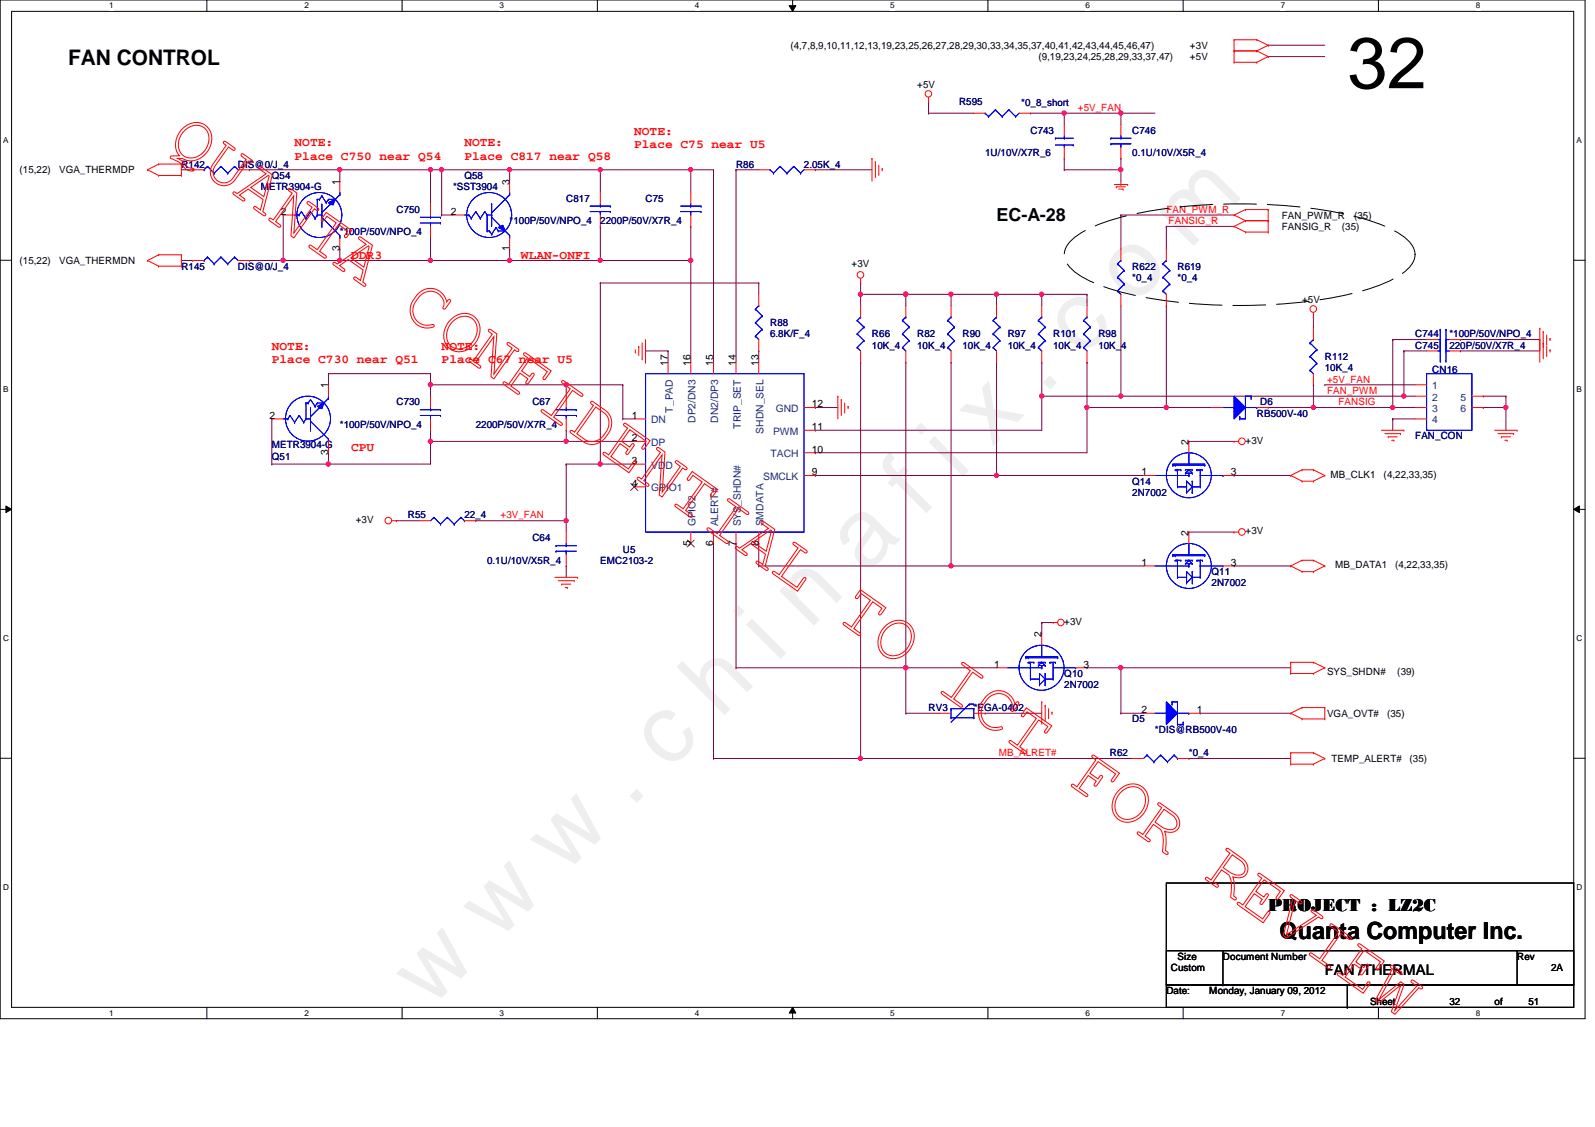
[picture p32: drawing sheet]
<svg xmlns="http://www.w3.org/2000/svg" width="297mm" height="210mm" viewBox="0 0 297 210" stroke-linecap="round" stroke-linejoin="round" font-family="sans-serif">
<defs><g id="words">
<text font-size="17.6" fill="#f0f" x="80.1" y="188" transform="rotate(-45 80.1 188)">w w w . c h i n a f i x . c o m</text>
<text font-size="13.5" x="250.9" y="16.4">32</text>
<text font-size="4.4" x="238.3" y="174.8">Quanta Computer Inc.</text>
<text font-size="4" x="12.7" y="12.1">FAN CONTROL</text>
<g font-size="3.3">
<text x="185.6" y="41.1">EC-A-28</text>
<text x="236.2" y="169.6">PROJECT : LZ2C</text>
</g>
<text font-size="2.7" x="246.7" y="181.7">FAN /THERMAL</text>
<g font-size="2.3" fill="#f00">
<text x="54.9" y="27.2">NOTE:</text>
<text x="54.9" y="29.7">Place C750 near Q54</text>
<text x="86.5" y="27.2">NOTE:</text>
<text x="86.5" y="29.7">Place C817 near Q58</text>
<text x="118.1" y="25.1">NOTE:</text>
<text x="118.1" y="27.6">Place C75 near U5</text>
<text x="65.4" y="48.3">DDR3</text>
<text x="97" y="48.3">WLAN-ONFI</text>
<text x="50.6" y="65.1">NOTE:</text>
<text x="82.3" y="65.1">NOTE:</text>
<text x="50.6" y="67.6">Place C730 near Q51</text>
<text x="82.3" y="67.6">Place C67 near U5</text>
<text x="65.4" y="84.1">CPU</text>
</g>
<g font-size="1.9">
<text x="147.2" y="9.1">(4,7,8,9,10,11,12,13,19,23,25,26,27,28,29,30,33,34,35,37,40,41,42,43,44,45,46,47)</text>
<text x="193.4" y="11.2">(9,19,23,24,25,28,29,33,37,47)</text>
<text x="221.6" y="9.1">+3V</text>
<text x="221.6" y="11.2">+5V</text>
<text x="170.8" y="16.5">+5V</text>
<text x="3.6" y="32.3">(15,22)</text>
<text x="11" y="32.3">VGA_THERMDP</text>
<text x="63.2" y="34.4" transform="rotate(-90 63.2 34.4)">1</text>
<text x="94.9" y="34.4" transform="rotate(-90 94.9 34.4)">3</text>
<text x="52.3" y="40">2</text>
<text x="83.9" y="40">2</text>
<text x="238.7" y="40.7">FAN_PWM_R</text>
<text x="252.2" y="40.7">(35)</text>
<text x="63.2" y="46.8" transform="rotate(-90 63.2 46.8)">3</text>
<text x="94.9" y="46.8" transform="rotate(-90 94.9 46.8)">1</text>
<text x="238.7" y="42.8">FANSIG_R</text>
<text x="249.9" y="42.8">(35)</text>
<text x="3.6" y="49.1">(15,22)</text>
<text x="11" y="49.1">VGA_THERMDN</text>
<text x="158.6" y="49.8">+3V</text>
<text x="242.5" y="56.5">+5V</text>
<text x="124.4" y="68.1" transform="rotate(-90 124.4 68.1)">17</text>
<text x="128.6" y="68.1" transform="rotate(-90 128.6 68.1)">16</text>
<text x="132.8" y="68.1" transform="rotate(-90 132.8 68.1)">15</text>
<text x="137" y="68.1" transform="rotate(-90 137 68.1)">14</text>
<text x="141.3" y="68.1" transform="rotate(-90 141.3 68.1)">13</text>
<text x="50.2" y="78">2</text>
<text x="61.1" y="72.3" transform="rotate(-90 61.1 72.3)">1</text>
<text x="117.7" y="78">1</text>
<text x="151.2" y="75.9">12</text>
<text x="117.7" y="82.2">2</text>
<text x="151.2" y="80.1">11</text>
<text x="221.4" y="82.8" transform="rotate(-90 221.4 82.8)">2</text>
<text x="231.9" y="82.7">+3V</text>
<text x="61.1" y="84.8" transform="rotate(-90 61.1 84.8)">3</text>
<text x="117.7" y="86.4">3</text>
<text x="151.2" y="88.5">9</text>
<text x="151.2" y="84.3">10</text>
<text x="212.6" y="88.5">1</text>
<text x="229.2" y="88.5">3</text>
<text x="247.8" y="89">MB_CLK1</text>
<text x="257.7" y="89">(4,22,33,35)</text>
<text x="117.7" y="90.6">4</text>
<text x="66.2" y="97.4">+3V</text>
<text x="128.6" y="101.6" transform="rotate(-90 128.6 101.6)">5</text>
<text x="132.8" y="101.6" transform="rotate(-90 132.8 101.6)">6</text>
<text x="137" y="101.6" transform="rotate(-90 137 101.6)">7</text>
<text x="141.3" y="101.6" transform="rotate(-90 141.3 101.6)">8</text>
<text x="221.4" y="99.7" transform="rotate(-90 221.4 99.7)">2</text>
<text x="231.9" y="99.5">+3V</text>
<text x="212.6" y="105.4">1</text>
<text x="229.2" y="105.4">3</text>
<text x="248.6" y="105.8">MB_DATA1</text>
<text x="259.8" y="105.8">(4,22,33,35)</text>
<text x="194" y="118.7" transform="rotate(-90 194 118.7)">2</text>
<text x="198.2" y="116.4">+3V</text>
<text x="185.1" y="124.3">1</text>
<text x="201.8" y="124.3">3</text>
<text x="247.1" y="125.6">SYS_SHDN#</text>
<text x="260.2" y="125.6">(39)</text>
<text x="212.6" y="132.8">2</text>
<text x="222.9" y="132.8">1</text>
<text x="247.1" y="133.5">VGA_OVT#</text>
<text x="258.3" y="133.5">(35)</text>
<text x="248" y="141.9">TEMP_ALERT#</text>
<text x="262.5" y="141.9">(35)</text>
<text x="219.3" y="178.8">Size</text>
<text x="227.8" y="178.8">Document Number</text>
<text x="282.5" y="178.8">Rev</text>
<text x="217.2" y="185.1">Date:</text>
<text x="218.1" y="180.9">Custom</text>
<text x="225.2" y="185.1">Monday, January 09, 2012</text>
<text x="288.9" y="180.9">2A</text>
<text x="255.1" y="187.2">Sheet</text>
<text x="269.9" y="187.2">32</text>
<text x="278.3" y="187.2">of</text>
<text x="284.6" y="187.2">51</text>
</g>
<g font-size="1.9" fill="#000080">
<text x="178.6" y="19.6">R595</text>
<text x="190.2" y="19.8">*0_8_short</text>
<text x="183.5" y="29.1">1U/10V/X7R_6</text>
<text x="191.9" y="24.9">C743</text>
<text x="210.9" y="24.9">C746</text>
<text x="210.9" y="29.1">0.1U/10V/X5R_4</text>
<text x="33.8" y="31.2">R142</text>
<text x="44.3" y="31.2">DIS@0/J_4</text>
<text x="48.6" y="35.4">METR3904-G</text>
<text x="50.6" y="33.3">Q54</text>
<text x="84.4" y="35.4">*SST3904</text>
<text x="86.5" y="33.3">Q58</text>
<text x="137.1" y="31.2">R86</text>
<text x="149.7" y="31.2">2.05K_4</text>
<text x="73.8" y="39.7">C750</text>
<text x="94.9" y="41.7">*100P/50V/NPO_4</text>
<text x="105.4" y="37.5">C817</text>
<text x="111.8" y="41.7">2200P/50V/X7R_4</text>
<text x="120.2" y="37.5">C75</text>
<text x="63.3" y="43.9">*100P/50V/NPO_4</text>
<text x="33.8" y="50.2">R145</text>
<text x="44.3" y="50.2">DIS@0/J_4</text>
<text x="210.9" y="50.2">R622</text>
<text x="210.9" y="52.3">*0_4</text>
<text x="219.3" y="50.2">R619</text>
<text x="219.3" y="52.3">*0_4</text>
<text x="143.4" y="60.7">R88</text>
<text x="143.4" y="62.8">6.8K/F_4</text>
<text x="162.4" y="62.8">R66</text>
<text x="162.4" y="64.9">10K_4</text>
<text x="170.8" y="62.8">R82</text>
<text x="170.8" y="64.9">10K_4</text>
<text x="179.2" y="62.8">R90</text>
<text x="179.2" y="64.9">10K_4</text>
<text x="187.7" y="62.8">R97</text>
<text x="187.7" y="64.9">10K_4</text>
<text x="196.1" y="62.8">R101</text>
<text x="196.1" y="64.9">10K_4</text>
<text x="204.6" y="62.8">R98</text>
<text x="204.6" y="64.9">10K_4</text>
<text x="263.6" y="64.9">C745</text>
<text x="263.6" y="62.8">C744</text>
<text x="269.9" y="64.9">220P/50V/X7R_4</text>
<text x="269.9" y="62.8">*100P/50V/NPO_4</text>
<text x="246.7" y="67.1">R112</text>
<text x="246.7" y="69.2">10K_4</text>
<text x="266.7" y="69.4">CN16</text>
<text x="73.8" y="75.5">C730</text>
<text x="99.1" y="75.5">C67</text>
<text x="234.1" y="77.6">RB500V-40</text>
<text x="234.7" y="75.5">D6</text>
<text x="50.6" y="83.5">METR3904-G</text>
<text x="63.3" y="79.7">*100P/50V/NPO_4</text>
<text x="88.6" y="79.7">2200P/50V/X7R_4</text>
<text x="263.6" y="81.8">FAN_CON</text>
<text x="50.6" y="85.6">Q51</text>
<text x="210.9" y="90.3">Q14</text>
<text x="210.9" y="92.4">2N7002</text>
<text x="75.9" y="96.6">R55</text>
<text x="86.5" y="96.6">22_4</text>
<text x="99.1" y="100.8">C64</text>
<text x="90.7" y="105">0.1U/10V/X5R_4</text>
<text x="111.8" y="105">EMC2103-2</text>
<text x="116" y="102.9">U5</text>
<text x="225.6" y="107.1">Q11</text>
<text x="225.6" y="109.2">2N7002</text>
<text x="198.2" y="126.1">Q10</text>
<text x="198.2" y="128.2">2N7002</text>
<text x="172.9" y="132.4">RV3</text>
<text x="181.4" y="132.4">*EGA-0402</text>
<text x="210.9" y="134.5">D5</text>
<text x="215.1" y="136.6">*DIS@RB500V-40</text>
<text x="206.7" y="140.8">R62</text>
<text x="221.4" y="140.8">*0_4</text>
</g>
<g font-size="1.9" fill="#f00">
<text x="200.7" y="20.7">+5V_FAN</text>
<text x="217.2" y="39.6">FAN_PWM_R</text>
<text x="217.6" y="41.7">FANSIG_R</text>
<text x="247.1" y="71.2">+5V_FAN</text>
<text x="247.1" y="73.4">FAN_PWM</text>
<text x="249.3" y="75.5">FANSIG</text>
<text x="93.2" y="96.6">+3V_FAN</text>
<text x="186" y="140.8">MB_ALRET#</text>
</g>
<g font-size="1.9" fill="#004080">
<text x="125.3" y="76.8" transform="rotate(-90 125.3 76.8)">T_PAD</text>
<text x="144.5" y="76.8">GND</text>
<text x="266.7" y="72.5">1</text>
<text x="266.7" y="74.6">2</text>
<text x="266.7" y="76.8">3</text>
<text x="272" y="74.6">5</text>
<text x="272" y="76.8">6</text>
<text x="121.3" y="78.9">DN</text>
<text x="121.3" y="83.1">DP</text>
<text x="129.5" y="78.8" transform="rotate(-90 129.5 78.8)">DP2/DN3</text>
<text x="133.8" y="78.8" transform="rotate(-90 133.8 78.8)">DN2/DP3</text>
<text x="138" y="79.8" transform="rotate(-90 138 79.8)">TRIP_SET</text>
<text x="142.2" y="80.8" transform="rotate(-90 142.2 80.8)">SHDN_SEL</text>
<text x="144" y="81">PWM</text>
<text x="266.7" y="78.9">4</text>
<text x="121.3" y="87.3">VDD</text>
<text x="142.2" y="89.4">SMCLK</text>
<text x="143.5" y="85.2">TACH</text>
<text x="121.3" y="91.5">GPIO1</text>
<text x="129.5" y="98" transform="rotate(-90 129.5 98)">GPIO2</text>
<text x="133.8" y="98" transform="rotate(-90 133.8 98)">ALERT#</text>
<text x="138" y="98" transform="rotate(-90 138 98)">SYS_SHDN#</text>
<text x="142.2" y="98" transform="rotate(-90 142.2 98)">SMDATA</text>
</g>
<g font-size="1.5">
<text x="20.3" y="1.6">1</text>
<text x="56.7" y="1.6">2</text>
<text x="93" y="1.6">3</text>
<text x="129.4" y="1.6">4</text>
<text x="165.8" y="1.6">5</text>
<text x="202.1" y="1.6">6</text>
<text x="238.5" y="1.6">7</text>
<text x="274.9" y="1.6">8</text>
<text x=".6" y="26.6">A</text>
<text x="293.6" y="26.6">A</text>
<text x=".6" y="73">B</text>
<text x="293.6" y="73">B</text>
<text x=".6" y="119.4">C</text>
<text x="293.6" y="119.4">C</text>
<text x=".6" y="165.7">D</text>
<text x="293.6" y="165.7">D</text>
<text x="20.3" y="189.2">1</text>
<text x="56.7" y="189.2">2</text>
<text x="93" y="189.2">3</text>
<text x="129.4" y="189.2">4</text>
<text x="165.8" y="189.2">5</text>
<text x="202.1" y="189.2">6</text>
<text x="238.5" y="189.2">7</text>
<text x="274.9" y="189.2">8</text>
</g>
</g></defs>
<path d="M0 0h295.2v189.7h-295.2zM2.2 2.1h290.9v185.5h-290.9z" fill="none" stroke="#000" stroke-width=".19"/>
<g fill="#fff">
<path d="M20.3 .2h.8v1.7h-.8z"/>
<path d="M20.3 187.8h.8v1.7h-.8z"/>
</g>
<path d="M38.5 0v2.1M38.5 187.6v2.1" fill="none" stroke="#000" stroke-width=".19"/>
<g fill="#fff">
<path d="M56.7 .2h.8v1.7h-.8z"/>
<path d="M56.7 187.8h.8v1.7h-.8z"/>
</g>
<path d="M74.9 0v2.1" fill="none" stroke="#000" stroke-width=".19"/>
<path d="M93 .2h.8v1.7h-.8z" fill="#fff"/>
<path d="M111.2 0v2.1" fill="none" stroke="#000" stroke-width=".19"/>
<path d="M129.4 .2h.8v1.7h-.8z" fill="#fff"/>
<path d="M147 1.1h1.2l-.6 1zM147.6 0v2.1" fill="none" stroke="#000" stroke-width=".19"/>
<path d="M147 1.1h1.2l-.6 1z" fill="#000"/>
<path d="M165.8 .2h.8v1.7h-.8z" fill="#fff"/>
<path d="M184 0v2.1" fill="none" stroke="#000" stroke-width=".19"/>
<path d="M202.1 .2h.8v1.7h-.8z" fill="#fff"/>
<path d="M220.3 0v2.1" fill="none" stroke="#000" stroke-width=".19"/>
<g fill="#fff">
<path d="M238.5 .2h.8v1.7h-.8z"/>
<path d="M238.5 187.8h.8v1.7h-.8z"/>
</g>
<path d="M256.7 0v2.1M256.7 187.6v2.1" fill="none" stroke="#000" stroke-width=".19"/>
<g fill="#fff">
<path d="M274.9 .2h.8v1.7h-.8z"/>
<path d="M274.9 187.8h.8v1.7h-.8z"/>
<path d="M.6 25.3h1v1.7h-1z"/>
<path d="M293.6 25.3h1v1.7h-1z"/>
<path d="M.6 71.6h1v1.7h-1z"/>
<path d="M293.6 71.6h1v1.7h-1z"/>
</g>
<path d="M0 48.5h2.2M293.1 48.5h2.1" fill="none" stroke="#000" stroke-width=".19"/>
<g fill="#fff">
<path d="M.6 118h1v1.7h-1z"/>
<path d="M293.6 118h1.1v1.7h-1.1z"/>
</g>
<path d="M0 94.9h2.2M1.1 94.2l1.1 .7-1.1 .6zM293.1 94.9l1-.7v1.3zM293.1 94.9h2.1" fill="none" stroke="#000" stroke-width=".19"/>
<path d="M1.1 94.2l1.1 .7-1.1 .6zM293.1 94.9l1-.7v1.3z" fill="#000"/>
<g fill="#fff">
<path d="M.6 164.4h1v1.7h-1z"/>
<path d="M293.6 164.4h1.1v1.7h-1.1z"/>
</g>
<path d="M0 141.2h2.2M293.1 141.2h2.1" fill="none" stroke="#000" stroke-width=".19"/>
<path d="M191.9 21.1h.1M191.9 21.1h6.3M261.4 73.8h.1M261.4 73.8h2.2M272 65.4h.1M272 65.4h14.8" fill="none" stroke="#800040" stroke-width=".19"/>
<circle cx="261.4" cy="73.8" r=".4" fill="#f0f"/>
<circle cx="261.4" cy="73.8" r=".4" fill="none" stroke="#f0f" stroke-width=".19"/>
<path d="M236.2 10.5h.1M236.2 10.5h10.5M137.1 31.6v35.9M244.6 75.9h.1M259.4 63.2h.1M259.4 63.2h6.3M259.4 63.2v12.7h-14.8M261.4 65.4h.1M261.4 65.4h4.3M261.4 65.4v8.4h-52.7M177.1 105.4h35.9M221.4 141.3h19" fill="none" stroke="#800040" stroke-width=".19"/>
<circle cx="244.6" cy="75.9" r=".4" fill="#f0f"/>
<circle cx="244.6" cy="75.9" r=".4" fill="none" stroke="#f0f" stroke-width=".19"/>
<path d="M208.7 21.1h.1M208.7 21.1h6.4M244.6 59.1h.1M244.6 59.1v2M151.8 84.3h50.6" fill="none" stroke="#800040" stroke-width=".19"/>
<circle cx="208.7" cy="21.1" r=".4" fill="#f0f"/>
<circle cx="208.7" cy="21.1" r=".4" fill="none" stroke="#f0f" stroke-width=".19"/>
<path d="M132.9 31.6v35.9M160.3 67.5v73.8h50.6M168.7 67.5v56.9M259.4 75.9h.1M259.4 75.9h4.2M151.8 80.1h42.2M151.8 88.6h33.8M132.9 101.2v40.1" fill="none" stroke="#800040" stroke-width=".19"/>
<circle cx="259.4" cy="75.9" r=".4" fill="#f0f"/>
<circle cx="259.4" cy="75.9" r=".4" fill="none" stroke="#f0f" stroke-width=".19"/>
<path d="M198.2 21.1h.1M198.2 21.1v2.1M198.2 21.1h10.5M208.7 21.1h.1M208.7 21.1v2.1M177.1 67.5v37.9M137.1 124.4h31.6" fill="none" stroke="#800040" stroke-width=".19"/>
<circle cx="198.2" cy="21.1" r=".4" fill="#f0f"/>
<circle cx="198.2" cy="21.1" r=".4" fill="none" stroke="#f0f" stroke-width=".19"/>
<g fill="none" stroke="#800040" stroke-width=".19">
<path d="M172.9 19h.1M172.9 19v2.1M236.2 8.4h.1M236.2 8.4h10.5M141.3 52.7h-29.5v33.7M61.2 69.6h.1M61.2 69.6h19M244.6 71.7h.1M244.6 71.7v4.2h-8.4M246.7 71.7h.1M246.7 71.7h16.9M259.4 78h.1"/>
<path d="M259.4 78h4.2M259.4 78v2.1M272 63.2h.1M272 63.2h14.8M61.2 84.3h.1M61.2 86.4h.1M61.2 84.3v2.1M61.2 86.4h19M229.8 88.6h10.6M141.3 105.4h35.8M229.8 105.4h10.6M208.7 124.4h31.7"/>
</g>
<circle cx="61.1" cy="86.4" r=".4" fill="#f0f"/>
<circle cx="61.1" cy="86.4" r=".4" fill="none" stroke="#f0f" stroke-width=".19"/>
<path d="M52.7 40h.1M52.7 40v8.5M50.6 78h.1M50.6 78v8.4M61.2 69.6h.1M61.2 69.6v2.1M50.6 86.4h.1M50.6 86.4h10.6" fill="none" stroke="#800040" stroke-width=".19"/>
<circle cx="52.7" cy="48.5" r=".4" fill="#f0f"/>
<circle cx="52.7" cy="48.5" r=".4" fill="none" stroke="#f0f" stroke-width=".19"/>
<path d="M52.7 48.5h.1M52.7 48.5h27.5M63.3 48.5h.1" fill="none" stroke="#800040" stroke-width=".19"/>
<circle cx="63.3" cy="48.5" r=".4" fill="#f0f"/>
<circle cx="63.3" cy="48.5" r=".4" fill="none" stroke="#f0f" stroke-width=".19"/>
<path d="M172.9 21.1h.1M172.9 21.1h8.5M276.2 73.8h.1M276.2 73.8h4.3M280.5 75.9h.1M280.5 75.9v4.2" fill="none" stroke="#800040" stroke-width=".19"/>
<circle cx="280.4" cy="75.9" r=".4" fill="#f0f"/>
<circle cx="280.4" cy="75.9" r=".4" fill="none" stroke="#f0f" stroke-width=".19"/>
<path d="M63.3 31.6h.1M63.3 31.6h16.9M276.2 75.9h.1M280.5 73.8h.1M280.5 73.8v2.1h-4.3" fill="none" stroke="#800040" stroke-width=".19"/>
<circle cx="63.3" cy="31.6" r=".4" fill="#f0f"/>
<circle cx="63.3" cy="31.6" r=".4" fill="none" stroke="#f0f" stroke-width=".19"/>
<path d="M33.8 31.6h2.1M35.9 31.6h.1M46.4 31.6h.1M46.4 31.6h16.9v2.1M63.3 33.7h.1M33.8 48.5h2.1M35.9 48.5h.1M46.4 48.5h.1M46.4 48.5h6.3M63.3 46.4h.1M63.3 46.4v2.1M223.5 132.8h16.9" fill="none" stroke="#800040" stroke-width=".19"/>
<g fill="none" stroke="#f00" stroke-width=".19">
<path d="M172.9 19h.1M172.9 18.1v.9M229.8 9.5h.1M229.8 7.4h.1M229.8 11.6h.1M229.8 7.4h4.3M229.8 9.5h4.3M229.8 7.4v4.2M229.8 11.6h4.3M234.1 7.4h.1M234.1 9.5h.1M234.1 11.6h.1"/>
<path d="M234.1 7.4l2.1 1M234.1 9.5l2.1 1M236.2 8.4h.1M236.2 10.5h.1M236.2 8.4l-2.1 1.1M236.2 10.5l-2.1 1.1M27.5 31.6h.1M27.5 31.6l2 1.1M29.5 30.6h.1M29.5 32.7h.1M29.5 30.6l-2 1M29.5 30.6h4.3"/>
<path d="M29.5 32.7h4.3M33.8 30.6h.1M33.8 32.7h.1M33.8 30.6v2.1M35.9 31.6h2.1M44.3 31.6h2.1M181.4 21.1h2.1M189.8 21.1h2.1M208.7 23.2v2.1M27.5 48.5h.1M27.5 48.5l2 1.1M29.5 47.5h.1"/>
<path d="M29.5 49.6h.1M29.5 47.5l-2 1M29.5 47.5h4.3M29.5 49.6h4.3M33.8 47.5h.1M33.8 49.6h.1M33.8 47.5v2.1M35.9 48.5h2.1M44.3 48.5h2.1M244.6 59.1h.1M244.6 58.2v.9M244.6 61.1v2.1"/>
<path d="M244.6 69.6v2.1M265.7 65.4h2.1M269.9 65.4h2.1M286.8 61.1h.1M286.8 63.2h.1M286.8 61.1v6.4M287.4 61.8h.1M287.4 63.9h.1M287.4 61.8v5M288 64.1h.1M288 66.2h.1M288 62.4v1.7"/>
<path d="M288 64.5v1.7M288.7 63h.1M288.7 65.2h.1M288.7 63v.5M288.7 65.2v.4M240.4 88.6h.1M240.4 88.6l2.1 1M242.5 87.5h.1M242.5 89.6h.1M242.5 87.5l-2.1 1.1M242.5 87.5h2.1M242.5 89.6h2.1"/>
<path d="M244.6 87.5h.1M244.6 89.6h.1M244.6 87.5l2.1 1.1M246.7 88.6h.1M246.7 88.6l-2.1 1M257.3 80.1h4.1M257.9 80.8h2.9M258.5 81.4h.1M258.5 81.4h1.7M259.2 82h.4M259.6 82h.1M260.8 80.8h.1"/>
<path d="M261.4 80.1h.1M278.3 80.1h4.2M279 80.8h2.9M279.6 81.4h.1M279.6 81.4h1.7M280.2 82h.5M280.7 82h.1M281.9 80.8h.1M282.5 80.1h.1M240.4 105.4h.1M240.4 105.4l2.1 1.1M242.5 104.4h.1"/>
<path d="M242.5 106.5h.1M242.5 104.4l-2.1 1M242.5 104.4h2.1M242.5 106.5h2.1M244.6 104.4h.1M244.6 106.5h.1M244.6 104.4l2.1 1M246.7 105.4h.1M246.7 105.4l-2.1 1.1M240.4 123.4h.1M240.4 125.4h.1M240.4 132.8h.1"/>
<path d="M240.4 125.4h4.2M240.4 123.4h4.2M240.4 123.4v2M240.4 132.8l2.1 1.1M242.5 131.8h.1M242.5 133.9h.1M242.5 131.8l-2.1 1M242.5 131.8h4.2M242.5 133.9h4.2M244.6 125.4h.1M244.6 123.4h.1M244.6 123.4l2.1 1"/>
<path d="M246.7 124.4h.1M246.7 131.8h.1M246.7 133.9h.1M246.7 124.4l-2.1 1M246.7 131.8v2.1M240.4 140.2h.1M240.4 142.3h.1M240.4 140.2v2.1M240.4 140.2h4.2M240.4 142.3h4.2M244.6 140.2h.1M244.6 142.3h.1"/>
<path d="M244.6 140.2l2.1 1.1M246.7 141.3h.1M246.7 141.3l-2.1 1"/>
<circle cx="172.9" cy="17.5" r=".61"/>
<circle cx="244.6" cy="57.5" r=".62"/>
</g>
<path d="M217.2 164.5h75.9v18.9h-75.9zM217.2 177.1h75.9v6.3h-75.9zM282.5 177.1h.1M282.5 177.1v6.3M217.2 183.4h75.9v4.2h-75.9zM250.9 187.6h.1M250.9 183.4v4.2" fill="none" stroke="#000" stroke-width=".19"/>
<path d="M199.2 45a17.6 17.6 0 0 1 7.6-4 92.2 92.2 0 0 1 32.3-2.7 63.8 63.8 0 0 1 19 3.9 11.2 11.2 0 0 1 4.9 3.6 3.1 3.1 0 0 1-.5 4 17.7 17.7 0 0 1-7.6 4 91.8 91.8 0 0 1-32.3 2.8 63.3 63.3 0 0 1-19-4 11.2 11.2 0 0 1-4.9-3.6 3.1 3.1 0 0 1 .5-4z" fill="none" stroke="#000" stroke-width=".19" stroke-dasharray="6.1 2"/>
<g fill="none" stroke="#00f" stroke-width=".19">
<path d="M38 31.6h.1M38.6 31h.1M38.6 31l1.3 1.3M38.6 31l-.6 .6M39.9 32.3h.1M41.1 31h.1M41.1 31l1.3 1.3M41.1 31l-1.2 1.3M42.4 32.3h.1M43.7 31h.1M43.7 31l.6 .6M43.7 31l-1.3 1.3"/>
<path d="M183.5 21.1h.1M183.5 21.1l.6 .6M184.1 21.7h.1M185.4 20.4h.1M185.4 20.4l1.2 1.3M185.4 20.4l-1.3 1.3M186.6 21.7h.1M187.9 20.4h.1M187.9 20.4l1.2 1.3M187.9 20.4l-1.3 1.3M189.1 21.7h.1M189.8 21.1l-.7 .6"/>
<path d="M38 48.5h.1M38.6 47.9h.1M38.6 47.9l1.3 1.2M38.6 47.9l-.6 .6M39.9 49.1h.1M41.1 47.9h.1M41.1 47.9l1.3 1.2M41.1 47.9l-1.2 1.2M42.4 49.1h.1M43.7 47.9h.1M43.7 47.9l.6 .6M43.7 47.9l-1.3 1.2"/>
<path d="M120.2 69.6h29.5v29.5h-29.5zM244 69h.1M244 66.4h.1M244 63.9h.1M244 69l.6 .6M244 66.4l1.2 1.3M244 63.9l1.2 1.3M244.6 63.2h.1M244.6 63.2l-.6 .7M245.2 67.7h.1M245.2 65.2h.1M245.2 67.7l-1.2 1.3"/>
<path d="M245.2 65.2l-1.2 1.2M267.8 65.4h.4M268.2 65.4h.1M268.2 67.3h.1M268.2 63.5v3.8M269.3 67.3h.1M269.3 65.4h.1M269.3 65.4h.6M269.3 63.5v3.8"/>
</g>
<path d="M61.2 37.8l1.2-.7-.4 1.1z" fill="#00f"/>
<g fill="none" stroke="#00f" stroke-width=".19">
<path d="M56.1 39.4h.1M56.1 39.4l-.4 .6M56.1 39.4l.9 1.3M57.8 39.4h.1M57.8 39.4l-.8 1.3M57.8 39.4l.9 1.3M59.1 37.1h.1M59.1 37.1v2.9M59.1 37.1h.4M59.5 37.1h.1M59.9 36.5h.1M59.9 38v4.2"/>
<path d="M59.9 36.5l-.4 .6M59.9 36.5l.8 1.3M60.7 37.8h.1M61.2 37.8l1.2-.7-.4 1.1zM61.2 37.1h.1M61.2 37.1h1.2M61.2 37.1l-.5 .7M61.6 38h.1M61.6 38l-1.7 1.6M62.4 37.1h.1M63.3 35.9h.1M63.3 36.3h.1"/>
<path d="M63.3 35.9v.4M63.3 36.3l-.9 .8M54.9 40h.8M55.7 40h.1M57 40.7h.1M58.7 40.7h.1M59.1 40h.1M59.1 40h.8M59.1 40l-.4 .7M59.9 40h.1M59.9 42.2h.1M59.9 40.5l3.4 3.4"/>
<path d="M63.3 43.9h.1M63.3 44.3h.1M63.3 43.9v.4"/>
<circle cx="59.5" cy="40" r="4.2"/>
</g>
<path d="M61.2 37.8l1.2-.7-.4 1.1z" fill="#00f"/>
<g fill="none" stroke="#00f" stroke-width=".19">
<path d="M56.1 39.4h.1M56.1 39.4l-.4 .6M56.1 39.4l.9 1.3M57.8 39.4h.1M57.8 39.4l-.8 1.3M57.8 39.4l.9 1.3M59.1 37.1h.1M59.1 37.1v2.9M59.1 37.1h.4M59.5 37.1h.1M59.9 36.5h.1M59.9 38v4.2"/>
<path d="M59.9 36.5l-.4 .6M59.9 36.5l.8 1.3M60.7 37.8h.1M61.2 37.8l1.2-.7-.4 1.1zM61.2 37.1h.1M61.2 37.1h1.2M61.2 37.1l-.5 .7M61.6 38h.1M61.6 38l-1.7 1.6M62.4 37.1h.1M63.3 35.9h.1M63.3 36.3h.1"/>
<path d="M63.3 35.9v.4M63.3 36.3l-.9 .8M54.9 40h.8M55.7 40h.1M57 40.7h.1M58.7 40.7h.1M59.1 40h.1M59.1 40h.8M59.1 40l-.4 .7M59.9 40h.1M59.9 42.2h.1M59.9 40.5l3.4 3.4"/>
<path d="M63.3 43.9h.1M63.3 44.3h.1M63.3 43.9v.4"/>
<circle cx="59.5" cy="40" r="4.2"/>
</g>
<path d="M63.3 33.7v2.2M52.7 40h2.2M63.3 44.3v2.1" fill="none" stroke="#f00" stroke-width=".19"/>
<path d="M59.1 75.7l1.2-.6-.4 1z" fill="#00f"/>
<g fill="none" stroke="#00f" stroke-width=".19">
<path d="M52.7 78h.9M53.6 78h.1M54 77.4h.1M54 77.4l-.4 .6M54 77.4l.9 1.3M54.9 78.7h.1M55.7 77.4h.1M55.7 77.4l-.8 1.3M55.7 77.4l.9 1.3M56.6 78.7h.1M57 78h.1M57 75.1h.1"/>
<path d="M57 78h.8M57 78l-.4 .7M57 75.1v2.9M57 75.1h.4M57.4 75.1h.1M57.8 78h.1M57.8 74.4h.1M57.8 75.9v4.2M57.8 78.4l3.4 3.4M57.8 74.4l-.4 .7M57.8 74.4l.9 1.3M58.7 75.7h.1"/>
<path d="M59.1 75.7l1.2-.6-.4 1zM59.1 75.1h.1M59.1 75.1h1.2M59.1 75.1l-.4 .6M59.5 75.9h.1M59.5 75.9l-1.7 1.7M60.3 75.1h.1M61.2 73.8h.1M61.2 74.2h.1M61.2 73.8v.4M61.2 74.2l-.9 .9M57.8 80.1h.1"/>
<path d="M61.2 81.8h.1M61.2 82.2h.1M61.2 81.8v.4"/>
<circle cx="57.4" cy="78" r="4.2"/>
</g>
<path d="M59.1 75.7l1.2-.6-.4 1z" fill="#00f"/>
<g fill="none" stroke="#00f" stroke-width=".19">
<path d="M52.7 78h.9M53.6 78h.1M54 77.4h.1M54 77.4l-.4 .6M54 77.4l.9 1.3M54.9 78.7h.1M55.7 77.4h.1M55.7 77.4l-.8 1.3M55.7 77.4l.9 1.3M56.6 78.7h.1M57 78h.1M57 75.1h.1"/>
<path d="M57 78h.8M57 78l-.4 .7M57 75.1v2.9M57 75.1h.4M57.4 75.1h.1M57.8 78h.1M57.8 74.4h.1M57.8 75.9v4.2M57.8 78.4l3.4 3.4M57.8 74.4l-.4 .7M57.8 74.4l.9 1.3M58.7 75.7h.1"/>
<path d="M59.1 75.7l1.2-.6-.4 1zM59.1 75.1h.1M59.1 75.1h1.2M59.1 75.1l-.4 .6M59.5 75.9h.1M59.5 75.9l-1.7 1.7M60.3 75.1h.1M61.2 73.8h.1M61.2 74.2h.1M61.2 73.8v.4M61.2 74.2l-.9 .9M265.7 69.6h8.4v10.5h-8.4z"/>
<path d="M267.8 63.2h.4M268.2 63.2h.1M268.2 61.3h.1M268.2 61.3v3.9M269.3 61.3h.1M269.3 63.2h.1M269.3 63.2h.6M269.3 61.3v3.9M57.8 80.1h.1M61.2 81.8h.1M61.2 82.2h.1M61.2 81.8v.4"/>
<circle cx="57.4" cy="78" r="4.2"/>
</g>
<path d="M198.2 23.2v2.1M50.6 78h2.1M61.2 71.7v2.1M263.6 78h2.1M263.6 71.7h2.1M263.6 73.8h2.1M263.6 75.9h2.1M265.7 63.2h2.1M269.9 63.2h2.1M274.1 73.8h2.1M274.1 75.9h2.1M61.2 82.2v2.1" fill="none" stroke="#f00" stroke-width=".19"/>
<circle cx="261.4" cy="73.8" r=".4" fill="#f0f"/>
<circle cx="261.4" cy="73.8" r=".4" fill="none" stroke="#f0f" stroke-width=".19"/>
<circle cx="244.6" cy="75.9" r=".4" fill="#f0f"/>
<circle cx="244.6" cy="75.9" r=".4" fill="none" stroke="#f0f" stroke-width=".19"/>
<circle cx="208.7" cy="21.1" r=".4" fill="#f0f"/>
<circle cx="208.7" cy="21.1" r=".4" fill="none" stroke="#f0f" stroke-width=".19"/>
<circle cx="259.4" cy="75.9" r=".4" fill="#f0f"/>
<circle cx="259.4" cy="75.9" r=".4" fill="none" stroke="#f0f" stroke-width=".19"/>
<circle cx="198.2" cy="21.1" r=".4" fill="#f0f"/>
<circle cx="198.2" cy="21.1" r=".4" fill="none" stroke="#f0f" stroke-width=".19"/>
<circle cx="61.1" cy="86.4" r=".4" fill="#f0f"/>
<circle cx="61.1" cy="86.4" r=".4" fill="none" stroke="#f0f" stroke-width=".19"/>
<circle cx="52.7" cy="48.5" r=".4" fill="#f0f"/>
<circle cx="52.7" cy="48.5" r=".4" fill="none" stroke="#f0f" stroke-width=".19"/>
<circle cx="63.3" cy="48.5" r=".4" fill="#f0f"/>
<circle cx="63.3" cy="48.5" r=".4" fill="none" stroke="#f0f" stroke-width=".19"/>
<circle cx="280.4" cy="75.9" r=".4" fill="#f0f"/>
<circle cx="280.4" cy="75.9" r=".4" fill="none" stroke="#f0f" stroke-width=".19"/>
<circle cx="63.3" cy="31.6" r=".4" fill="#f0f"/>
<circle cx="63.3" cy="31.6" r=".4" fill="none" stroke="#f0f" stroke-width=".19"/>
<g fill="none" stroke="#f00" stroke-width=".19">
<path d="M34 24a3 3 0 0 1 3.2-1.1 3 3 0 0 1 2.2 2.6 4.2 4.2 0 0 1-4.3 4.4l-1.2-.4h-.8a4.3 4.3 0 0 1 1.9 1.6l1 .3 .1 .4a1.82 1.82 0 0 1-2.1-1.1l-.7-.5-1.4-.7-.2-.2 .2-.2 1.5-.1a3.8 3.8 0 0 1 .6-5zM34.4 24.3a2.54 2.54 0 0 1 2.5-.9 2.54 2.54 0 0 1 2 1.9 3.5 3.5 0 0 1-4.2 4 2.84 2.84 0 0 1-.8-4.4zM41.6 26.4l.2-.1 .3 .1 1.5 1.1 .2 .3-.3 .2-.9-.6-2.5 3.5a2.01 2.01 0 0 0 .4 2.8 2.01 2.01 0 0 0 2.9-.5l2.4-3.5-.9-.7 .1-.4 .4 .1 1.6 1.2a.26 .26 0 0 1-.2 .4l-.5-.3-2.5 3.5a2.53 2.53 0 0 1-3.6 .6 2.53 2.53 0 0 1-.6-3.5l2.5-3.5-.5-.4zM43.4 35.8l.3-.1 .5 .3 5.4-3.6-1.4-1a.26 .26 0 0 1 0-.3 .26 .26 0 0 1 .2-.1l2.3 1.6-1.8 6.8 .6 .4a.25 .25 0 0 1 0 .3 .25 .25 0 0 1-.3 .1l-1.8-1.2-.2-.3 .3-.2 1 .6 .5-1.9-2.8-2-1.6 1.1 1 .8-.2 .3h-.3l-1.5-1.2-.2-.2zM46.7 34.9l3.3-2.2 .1 .1-1 3.8zM53.7 35.2h.5l1.1 .7-.6 7.5 3.4-4.8-.9-.7v-.3l.3-.1 .2 .1 1.5 1.1 .2 .3-.3 .2-.5-.3-3.9 5.4-.5-.4 .5-7.4-3.4 4.8 .9 .7v.2h-.4l-1.6-1.1-.1-.2 .3-.3 .5 .4 3.5-5-.7-.5zM60.8 39.6l4.7 3.3-1 1.3h-.3l-.1-.2 .7-1-1.8-1.2-3.5 5 1.2 .9v.3l-.2 .1-2.8-1.9-.2-.3 .3-.3 1.3 .9 3.5-5-1.7-1.2-.7 .9h-.3v-.5zM62 48.9h.3l.5 .3 5.4-3.7-1.4-1a.26 .26 0 0 1 0-.3 .26 .26 0 0 1 .3-.1l2.3 1.6-1.8 6.8 .5 .5a.25 .25 0 0 1 0 .2 .25 .25 0 0 1-.3 .1l-1.8-1.2-.1-.3 .3-.2 .9 .6 .5-1.9-2.7-2-1.7 1.2 1 .7-.1 .4-.4-.1-1.5-1.1-.2-.3zM65.3 48l3.3-2.2 .2 .1-1 3.9zM77.8 54.7a3.1 3.1 0 0 1 3.2-.9 3.1 3.1 0 0 1 2.2 2.4l.3-.4 .4 .1-.1 .3-.8 1.2-.3 .2-.2-.2a2.42 2.42 0 0 0-.8-2.7 2.42 2.42 0 0 0-2.9-.1 3.6 3.6 0 0 0-1.6 4.6 2.75 2.75 0 0 0 3.4 1.2l.3 .2-.1 .2a3.2 3.2 0 0 1-3.8-.9 3.2 3.2 0 0 1-.1-4zM83.9 59.5a3.1 3.1 0 0 1 3.3-1.1 3.1 3.1 0 0 1 2.2 2.7 4 4 0 0 1-5 4.2 3.3 3.3 0 0 1-1-5.2zM84.3 59.9a2.54 2.54 0 0 1 2.6-1 2.54 2.54 0 0 1 1.9 1.9 3.5 3.5 0 0 1-4.1 4.1 2.84 2.84 0 0 1-.8-4.5z"/>
<path d="M91 61.4h.4l1.1 .8-.5 7.4 3.4-4.8-.9-.6v-.3l.2-.1 .2 .1 1.6 1.1 .1 .2-.3 .3-.5-.4-3.8 5.5-.6-.4 .6-7.5-3.4 4.8 .9 .7v.3h-.5l-1.5-1.1-.2-.3 .3-.2 .6 .3 3.5-5-.7-.5zM97.5 65.8l.2-.1 .3 .1 4.6 3.3-1 1.4-.4 .2-.1-.3 .8-1.2-3.2-2.3-1.6 2.2 1.5 1 .5-.6a.26 .26 0 0 1 .3 0 .26 .26 0 0 1 .1 .3l-1.2 1.7a.26 .26 0 0 1-.3 0 .26 .26 0 0 1-.1-.3l.4-.6-1.5-1.1-1.7 2.4 1.6 1.2-.1 .3-.3-.1-2.4-1.7-.2-.2 .3-.3 .7 .5 3.5-5-.7-.5zM104.6 71h.5l3.3 2.3 .2 .3-.4 .2-1.6-1.1-3.5 5 1.6 1.2v.2l-.3 .1-3.5-2.4-.1-.3 .3-.2 1.6 1.1 3.5-5-1.4-1zM110 74.9l.3-.2 .2 .1 2.2 1.6a3.2 3.2 0 0 1 .2 4.9 3.1 3.1 0 0 1-4.3 1l-2.3-1.6-.1-.3 .3-.2 .5 .3 3.5-5-.5-.4zM110.9 75.8l1.5 1.1a2.49 2.49 0 0 1 .5 3.5 2.82 2.82 0 0 1-3.9 1.5l-1.6-1.1zM116.2 78.9l.1-.1 .3 .1 4.5 3.2-1.1 1.4-.4 .1-.1-.2 .8-1.2-3-2.2-1.5 2.2 1.5 1.1 .4-.6 .4 .1-.1 .3-.9 1.4-.3 .1-.2-.1 .4-.8-1.5-1.1-1.7 2.4 3.2 2.3 1-1.3h.3v.4l-1.2 1.6-4.6-3.2-.2-.3 .3-.3 .7 .5 3.6-5-.7-.5zM122.3 83.4h.4l1.1 .8-.5 7.5 3.4-4.8-.9-.7v-.3l.3-.1 .1 .1 1.6 1.1 .2 .3-.3 .2-.6-.3-3.8 5.4-.5-.4 .5-7.5-3.4 4.8 .9 .7v.3h-.4l-1.6-1.1-.2-.3 .4-.2 .5 .3 3.5-5-.7-.5zM128.9 87.8l4.7 3.4-.9 1.3h-.3l-.1-.3 .6-.9-1.7-1.2-3.5 5 1.2 .9v.2l-.3 .1-2.7-1.9-.2-.3 .3-.2 1.2 .9 3.6-5-1.8-1.3-.6 .9h-.3v-.4zM135.5 93h.5l3.3 2.3 .2 .3-.3 .2-1.7-1.1-3.5 5 1.6 1.2v.2l-.3 .1-3.5-2.4-.1-.3 .3-.2 1.6 1.1 3.5-5-1.4-1zM137 101.9l.2-.1 .5 .3 5.4-3.7-1.4-1a.26 .26 0 0 1 0-.3 .26 .26 0 0 1 .3-.1l2.3 1.6-1.8 6.9 .5 .4a.25 .25 0 0 1 0 .2 .25 .25 0 0 1-.2 .1l-1.8-1.2-.2-.3 .3-.2 1 .6 .5-1.9-2.8-1.9-1.6 1.1 .9 .7-.1 .4-.3-.1-1.6-1.1-.2-.3zM140.3 101l3.2-2.3 .2 .1-1 3.9zM147.7 101.1l.3-.1 .1 .1 2.2 1.5a.26 .26 0 0 1 0 .3 .26 .26 0 0 1-.3 .1l-.9-.6-3.6 5 2.9 2 1.2-1.7 .4-.1v.4l-1.5 2.1-4.5-3.2-.2-.3 .3-.2 1 .6 3.5-4.9-.9-.7z"/>
<path d="M160.2 109.8l4.8 3.4-1 1.3h-.3l-.1-.3 .6-.9-1.7-1.2-3.5 5 1.2 .9v.2l-.2 .2-2.8-2-.2-.2 .3-.3 1.3 .9 3.5-5-1.7-1.2-.7 .9-.3-.1v-.4zM164.8 116.7a3.1 3.1 0 0 1 3.2-1.1 3.1 3.1 0 0 1 2.3 2.6 4 4 0 0 1-5 4.3 3.3 3.3 0 0 1-1-5.2zM165.2 117a2.54 2.54 0 0 1 2.6-.9 2.54 2.54 0 0 1 1.9 1.9 3.5 3.5 0 0 1-4.2 4 2.84 2.84 0 0 1-.8-4.4zM179.1 123.5h.5l3.3 2.3 .2 .3-.3 .2-1.7-1.1-3.5 5 1.6 1.1v.3l-.3 .1-3.5-2.4-.1-.3 .3-.2 1.6 1.1 3.5-5-1.4-1zM183.7 129.7a3.1 3.1 0 0 1 3.1-1 3.1 3.1 0 0 1 2.2 2.5l.4-.5 .3 .2v.3l-.9 1.1-.2 .2-.3-.1a2.42 2.42 0 0 0-.8-2.8 2.42 2.42 0 0 0-2.8-.1 3.6 3.6 0 0 0-1.7 4.6 2.75 2.75 0 0 0 3.5 1.2l.2 .3v.1a3.2 3.2 0 0 1-3.8-.9 3.2 3.2 0 0 1-.1-3.9zM191.1 131.8l4.8 3.4-1 1.3h-.3l-.1-.3 .6-.9-1.7-1.2-3.5 5 1.2 .9v.3l-.2 .1-2.8-2-.2-.2 .3-.3 1.3 .9 3.5-5-1.7-1.2-.7 .9h-.3v-.5zM203.4 140.7l.1-.1 .3 .1 4.7 3.3-1 1.5-.4 .1-.1-.3 .8-1.2-3.3-2.3-1.5 2.2 1.5 1.1 .4-.6a.26 .26 0 0 1 .3 0 .26 .26 0 0 1 .1 .2l-1.2 1.7a.26 .26 0 0 1-.2 0 .26 .26 0 0 1-.1-.3l.4-.6-1.5-1.1-1.7 2.4 1.6 1.2-.2 .4-.3-.1-2.4-1.7-.2-.3 .3-.3 .8 .5 3.5-5-.7-.5zM208.4 147.2a3.1 3.1 0 0 1 3.2-1.1 3.1 3.1 0 0 1 2.3 2.6 4 4 0 0 1-5 4.3 3.3 3.3 0 0 1-1-5.2zM208.8 147.5a2.54 2.54 0 0 1 2.6-.9 2.54 2.54 0 0 1 1.9 1.9 3.5 3.5 0 0 1-4.2 4 2.84 2.84 0 0 1-.8-4.4zM215.7 149.6l.1-.1 .3 .1 2.6 1.8a1.94 1.94 0 0 1 1 1.9 1.94 1.94 0 0 1-1.3 1.7l-1.5-.1 .3 1.3-.1 2.2 .4 .4-.1 .3-.9-.5 .1-2.3-.2-1.4-.2-.4-1.4-1-1.5 2.2 .9 .7-.1 .4-.4-.1-1.9-1.4v-.3l.3-.1 .7 .5 3.6-5-.7-.5zM216.8 150.7a3.8 3.8 0 0 1 2.3 2.2 1.25 1.25 0 0 1-.3 1.4 1.25 1.25 0 0 1-1.5 .2l-1-.5-1.2-.9zM228.4 158.1l.1-.1 .3 .1 2.6 1.8a1.94 1.94 0 0 1 1 1.9 1.94 1.94 0 0 1-1.3 1.7l-1.5-.2 .3 1.4-.1 2.2 .4 .3-.1 .4-.9-.5 .1-2.3-.2-1.4-.2-.4-1.4-1-1.5 2.2 .9 .7-.1 .3h-.4l-1.9-1.4v-.3l.3-.1 .7 .5 3.6-5-.7-.5z"/>
<path d="M229.5 159.2a3.8 3.8 0 0 1 2.3 2.2 1.25 1.25 0 0 1-.3 1.4 1.25 1.25 0 0 1-1.5 .1l-1-.5-1.2-.8zM234.3 162.8l.1-.1h.3l4.5 3.2-1 1.4-.5 .1-.1-.2 .8-1.2-3-2.1-1.5 2.1 1.5 1.1 .4-.6 .4 .1-.1 .3-.9 1.4-.3 .2-.2-.2 .4-.8-1.5-1-1.7 2.3 3.2 2.3 1-1.3h.3v.4l-1.1 1.7-4.7-3.3-.2-.3 .3-.2 .8 .4 3.5-4.9-.7-.6zM240.3 166.7l.1-.1 .3 .1 1.6 1.1 .2 .3-.3 .2-1-.6-1.6 6.3 5.5-3.5-.9-.7a.25 .25 0 0 1 0-.3 .25 .25 0 0 1 .3-.1l1.7 1.2 .2 .3-.1 .1-.2 .1-.5-.3-6 3.9-.6-.4 1.7-6.9-.4-.4zM247.7 172.2l.4-.1 3.4 2.4 .1 .3-.3 .2-1.6-1.1-3.5 5 1.6 1.1v.3l-.3 .1-3.5-2.4-.2-.3 .4-.2 1.6 1.1 3.5-5-1.5-1zM252.9 175.9l.1-.1 .3 .1 4.5 3.1-1 1.4-.4 .2-.1-.3 .8-1.2-3.1-2.1-1.5 2.1 1.5 1.1 .5-.6 .3 .1v.3l-1 1.4-.3 .2-.2-.2 .4-.8-1.5-1-1.7 2.4 3.3 2.3 1-1.4h.3v.4l-1.2 1.7-4.7-3.3-.2-.3 .3-.2 .8 .5 3.5-5-.7-.6zM259 179.9l.2-.1 .2 .1 1.5 1 .2 .3-.3 .3-1.1-.7-2.9 5.3 4.1-3.2 .6 .4-1.7 4.9 4-4.5-1-.8a.25 .25 0 0 1 0-.3 .25 .25 0 0 1 .3-.1l1.7 1.2 .1 .1v.3l-.3 .1-.3-.3-4.5 5-.7-.5 1.8-4.9-4.1 3.3-.7-.5 3.2-5.8-.3-.3z"/>
</g>
<use href="#words"/>
</svg>
